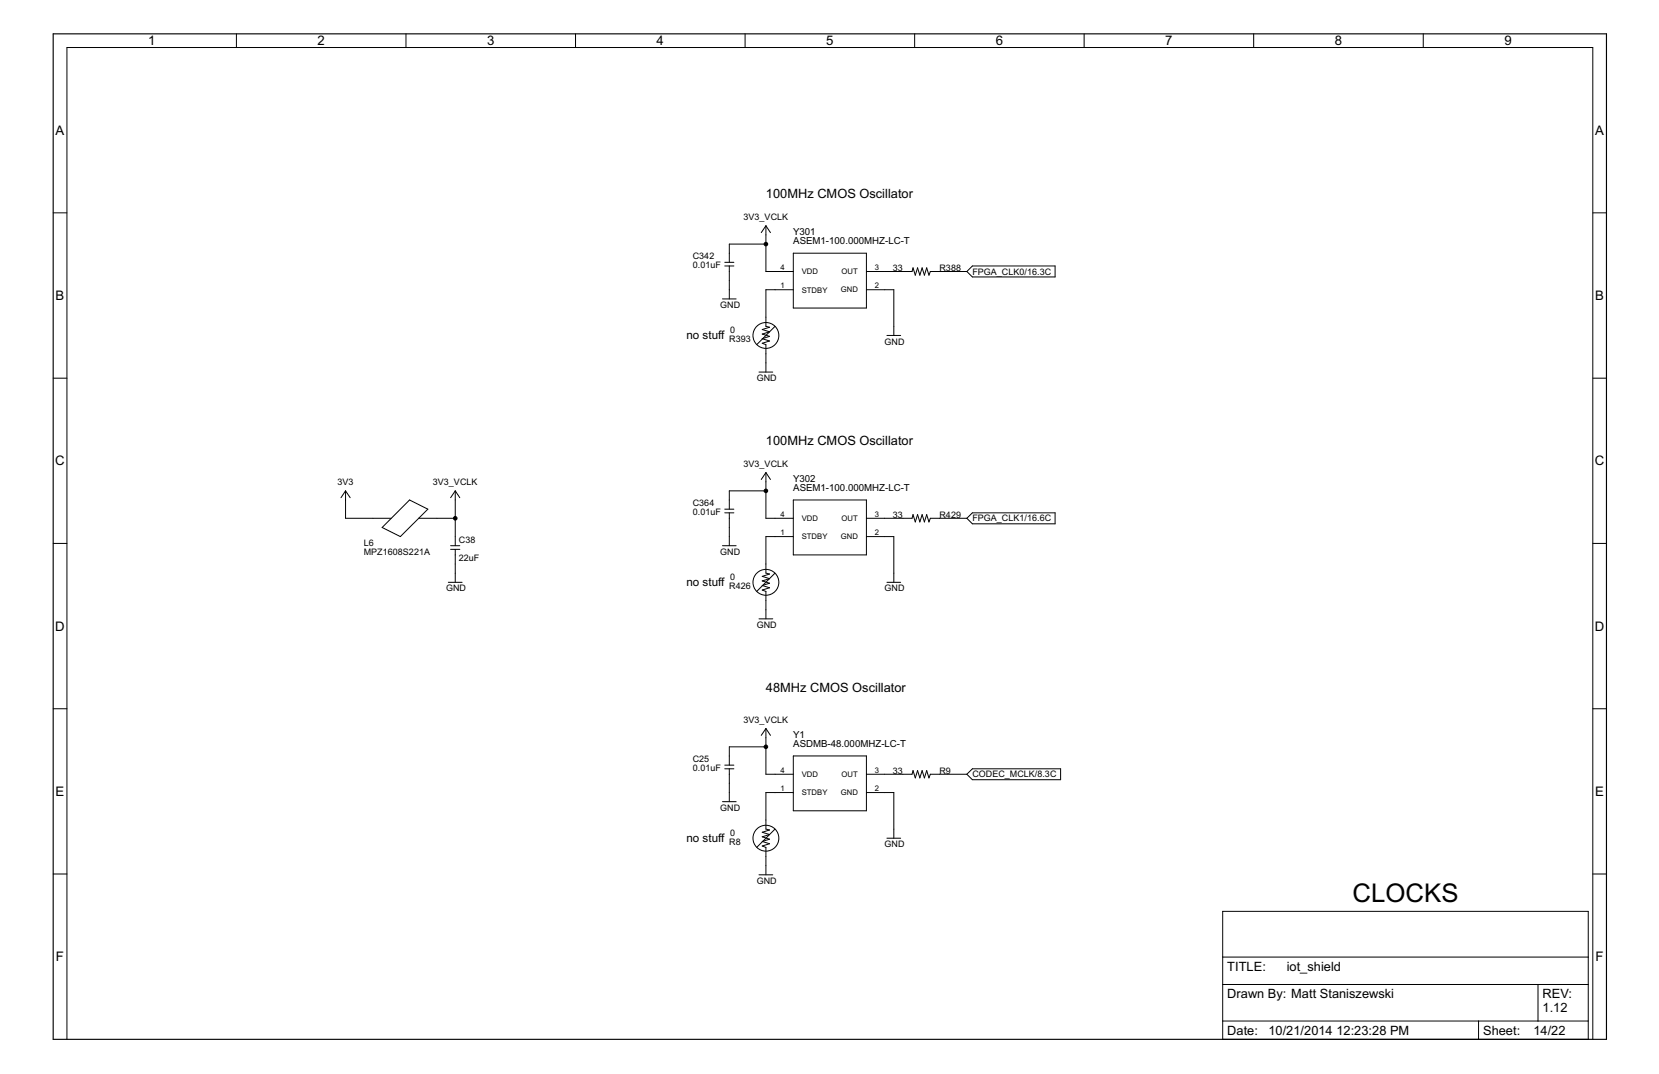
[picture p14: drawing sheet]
<svg xmlns="http://www.w3.org/2000/svg" width="432mm" height="279mm" viewBox="0 0 432 279" stroke-linecap="round" stroke-linejoin="round" font-family="sans-serif">
<defs><g id="words">
<text font-size="7.5" x="352" y="234.7">CLOCKS</text>
<g font-size="3.8">
<text x="38.5" y="11.8">1</text>
<text x="82.7" y="11.8">2</text>
<text x="126.8" y="11.8">3</text>
<text x="170.9" y="11.8">4</text>
<text x="215" y="11.8">5</text>
<text x="259.2" y="11.8">6</text>
<text x="303.3" y="11.8">7</text>
<text x="347.4" y="11.8">8</text>
<text x="391.5" y="11.8">9</text>
<text x="14.5" y="35.1">A</text>
<text x="415.2" y="35.1">A</text>
<text x="14.5" y="78.1">B</text>
<text x="415.2" y="78.1">B</text>
<text x="14.4" y="121.1">C</text>
<text x="415.1" y="121.1">C</text>
<text x="14.4" y="164.1">D</text>
<text x="415.1" y="164.1">D</text>
<text x="14.5" y="207.1">E</text>
<text x="415.2" y="207.1">E</text>
<text x="14.6" y="250.1">F</text>
<text x="415.3" y="250.1">F</text>
</g>
<g font-size="3.7">
<text x="199.3" y="51.6">100MHz CMOS Oscillator</text>
<text x="199.3" y="115.8">100MHz CMOS Oscillator</text>
<text x="199.3" y="180">48MHz CMOS Oscillator</text>
<text x="319.4" y="252.5">TITLE:</text>
<text x="334.9" y="252.5">iot_shield</text>
<text x="319.4" y="259.7">Drawn By: Matt Staniszewski</text>
<text x="401.5" y="259.7">REV:</text>
<text x="401.5" y="263.2">1.12</text>
<text x="319.4" y="269.2">Date:</text>
<text x="330.1" y="269.2">10/21/2014</text>
<text x="347.8" y="269.2">12:23:28 PM</text>
<text x="386" y="269.2">Sheet:</text>
<text x="399.1" y="269.2">14/22</text>
</g>
<g font-size="3.4">
<text x="178.7" y="88.2">no stuff</text>
<text x="178.7" y="152.4">no stuff</text>
<text x="178.7" y="219">no stuff</text>
</g>
<g font-size="2.8">
<text x="206.5" y="63.5">ASEM1-100.000MHZ-LC-T</text>
<text x="206.5" y="61.1">Y301</text>
<text x="206.5" y="125.3">Y302</text>
<text x="206.5" y="127.7">ASEM1-100.000MHZ-LC-T</text>
<text x="206.5" y="191.9">Y1</text>
<text x="206.5" y="194.3">ASDMB-48.000MHZ-LC-T</text>
</g>
<g font-size="2.6">
<text x="193.5" y="57.2">3V3_VCLK</text>
<text x="180.3" y="69.8">0.01uF</text>
<text x="180.3" y="67.4">C342</text>
<text x="232.4" y="70.6">33</text>
<text x="244.5" y="70.6">R388</text>
<text x="253.1" y="71.5">FPGA_CLK0/16.3C</text>
<text x="187.4" y="80.1">GND</text>
<text x="189.8" y="89">R393</text>
<text x="190.1" y="86.6">0</text>
<text x="230.3" y="89.7">GND</text>
<text x="197" y="99.2">GND</text>
<text x="193.5" y="121.4">3V3_VCLK</text>
<text x="87.8" y="126.2">3V3</text>
<text x="112.7" y="126.2">3V3_VCLK</text>
<text x="180.3" y="131.6">C364</text>
<text x="180.3" y="134">0.01uF</text>
<text x="232.4" y="134.8">33</text>
<text x="244.5" y="134.8">R429</text>
<text x="253.1" y="135.7">FPGA_CLK1/16.6C</text>
<text x="94.7" y="142">L6</text>
<text x="119.4" y="141.4">C38</text>
<text x="94.7" y="144.3">MPZ1608S221A</text>
<text x="119.4" y="145.9">22uF</text>
<text x="187.4" y="144.3">GND</text>
<text x="116.1" y="153.9">GND</text>
<text x="189.8" y="153.2">R426</text>
<text x="190.1" y="150.8">0</text>
<text x="230.3" y="153.9">GND</text>
<text x="197" y="163.4">GND</text>
<text x="193.5" y="188">3V3_VCLK</text>
<text x="180.3" y="200.6">0.01uF</text>
<text x="180.3" y="198.2">C25</text>
<text x="232.4" y="201.4">33</text>
<text x="244.5" y="201.4">R9</text>
<text x="253.1" y="202.3">CODEC_MCLK/8.3C</text>
<text x="187.4" y="210.9">GND</text>
<text x="189.8" y="219.8">R8</text>
<text x="190.1" y="217.4">0</text>
<text x="230.3" y="220.4">GND</text>
<text x="197" y="230">GND</text>
</g>
<g font-size="2.2">
<text x="203.2" y="70.3">4</text>
<text x="208.7" y="71.3">VDD</text>
<text x="219" y="71.3">OUT</text>
<text x="227.7" y="70.3">3</text>
<text x="203.2" y="75.1">1</text>
<text x="208.7" y="76.1">STDBY</text>
<text x="218.8" y="76.1">GND</text>
<text x="227.7" y="75.1">2</text>
<text x="203.2" y="134.5">4</text>
<text x="208.7" y="135.5">VDD</text>
<text x="219" y="135.5">OUT</text>
<text x="227.7" y="134.5">3</text>
<text x="203.2" y="139.3">1</text>
<text x="208.7" y="140.3">STDBY</text>
<text x="218.8" y="140.3">GND</text>
<text x="227.7" y="139.3">2</text>
<text x="203.2" y="201.1">4</text>
<text x="208.7" y="202.1">VDD</text>
<text x="219" y="202.1">OUT</text>
<text x="227.7" y="201.1">3</text>
<text x="203.2" y="205.8">1</text>
<text x="208.7" y="206.9">STDBY</text>
<text x="218.8" y="206.9">GND</text>
<text x="227.7" y="205.8">2</text>
</g>
</g></defs>
<g fill="none" stroke="#000" stroke-width=".26">
<path d="M61.5 8.8v3.6M105.7 8.8v3.6M149.8 8.8v3.6M193.9 8.8v3.6M238.1 8.8v3.6M282.2 8.8v3.6M326.3 8.8v3.6M370.4 8.8v3.6M13.8 55.4h3.6M199.3 58.7v11.9h7.2M199.3 58.7l1.2 1.8M199.3 58.7l-1.2 1.8"/>
<path d="M414.6 55.4h3.5M188 77.8h3.6M188.6 69.2h2.4M188.6 68.2h2.4M189.8 69.2v8.6M199.3 63.5h-9.5v4.7M206.5 65.9h19v14.2h-19zM206.5 75.4h-7.2v9.5l1 .2-1.9 .6 1.9 .6-1.9 .6 1.9 .6-1.9 .6 1.9 .6-1.9 .6 .9 .4v7.1M225.5 70.6h11.9l.2-.9 .6 1.9 .6-1.9 .6 1.9 .6-1.9 .6 1.9 .6-1.9 .6 1.9 .3-1h9.6M225.5 75.4h7.1v11.9M253.1 69.2h21.5v2.9h-21.5l-1.4-1.5zM13.8 98.4h3.6"/>
<path d="M197.5 96.8h3.6M201.7 84.9l-4.7 4.8M230.8 87.3h3.6M414.6 98.4h3.5M89.9 127.7v7.1h11.9M89.9 127.7l1.2 1.8M89.9 127.7l-1.1 1.8M106.6 130.1l4.8 2.4-7.2 7.1-4.7-2.4zM109 134.8h9.5M118.5 127.7v14.3M118.5 127.7l1.2 1.8M118.5 127.7l-1.2 1.8"/>
<path d="M188.6 133.4h2.4M188.6 132.5h2.4M189.8 133.4v8.6M199.3 122.9v11.9h7.2M199.3 127.7h-9.5v4.8M199.3 122.9l1.2 1.8M199.3 122.9l-1.2 1.8M206.5 130.1h19v14.3h-19zM206.5 139.6h-7.2v9.5l1 .2-1.9 .6 1.9 .6-1.9 .6 1.9 .6-1.9 .6 1.9 .6-1.9 .6 .9 .4v7.1M225.5 134.8h11.9l.2-.9 .6 1.9 .6-1.9 .6 1.9 .6-1.9 .6 1.9 .6-1.9 .6 1.9 .3-1h9.6M225.5 139.6h7.1v11.9M251.7 134.8l1.4-1.4h21.5v2.9h-21.5z"/>
<path d="M13.8 141.4h3.6M116.7 151.5h3.6M117.3 142h2.4M117.3 142.9h2.4M118.5 142.9v8.6M188 142h3.6M201.7 149.1l-4.7 4.8M230.8 151.5h3.6M414.6 141.4h3.5M197.5 161h3.6M13.8 184.4h3.6M188.6 199.1h2.4"/>
<path d="M199.3 189.5v11.9h7.2M199.3 194.3h-9.5v4.8M199.3 189.5l1.2 1.8M199.3 189.5l-1.2 1.8M206.5 196.7h19v14.2h-19zM414.6 184.4h3.5M188 208.6h3.6M188.6 200h2.4M189.8 200v8.6M201.7 215.7l-4.7 4.8M206.5 206.2h-7.2v9.5l1 .2-1.9 .6 1.9 .6-1.9 .6 1.9 .6-1.9 .6 1.9 .6-1.9 .6 .9 .4v7.1M225.5 201.4h11.9l.2-.9 .6 1.9 .6-1.9 .6 1.9 .6-1.9 .6 1.9 .6-1.9 .6 1.9 .3-1h9.6"/>
<path d="M225.5 206.2h7.1v11.9M230.8 218.1h3.6M251.7 201.4l1.4-1.4h23v2.8h-23zM13.8 227.4h3.6M197.5 227.6h3.6M318.2 237.1h95.2v33.3h-95.2zM414.6 227.4h3.5M318.2 256.1h95.2M318.2 249h95.2M400.3 256.1v9.5M17.4 270.4v-258h397.2v258M318.2 265.6h95.2"/>
<path d="M384.8 265.6v4.8"/>
<circle cx="199.3" cy="87.3" r="3.4"/>
<circle cx="199.3" cy="151.5" r="3.4"/>
<circle cx="199.3" cy="218.1" r="3.4"/>
</g>
<path d="M13.8 8.8h404.3v261.6h-404.3z" fill="none" stroke="#000" stroke-width=".3"/>
<g fill="#000" stroke="#000" stroke-width=".26">
<circle cx="199.3" cy="63.5" r=".47"/>
<circle cx="118.5" cy="134.8" r=".47"/>
<circle cx="199.3" cy="127.7" r=".47"/>
<circle cx="199.3" cy="194.3" r=".47"/>
</g>
<use href="#words"/>
</svg>
